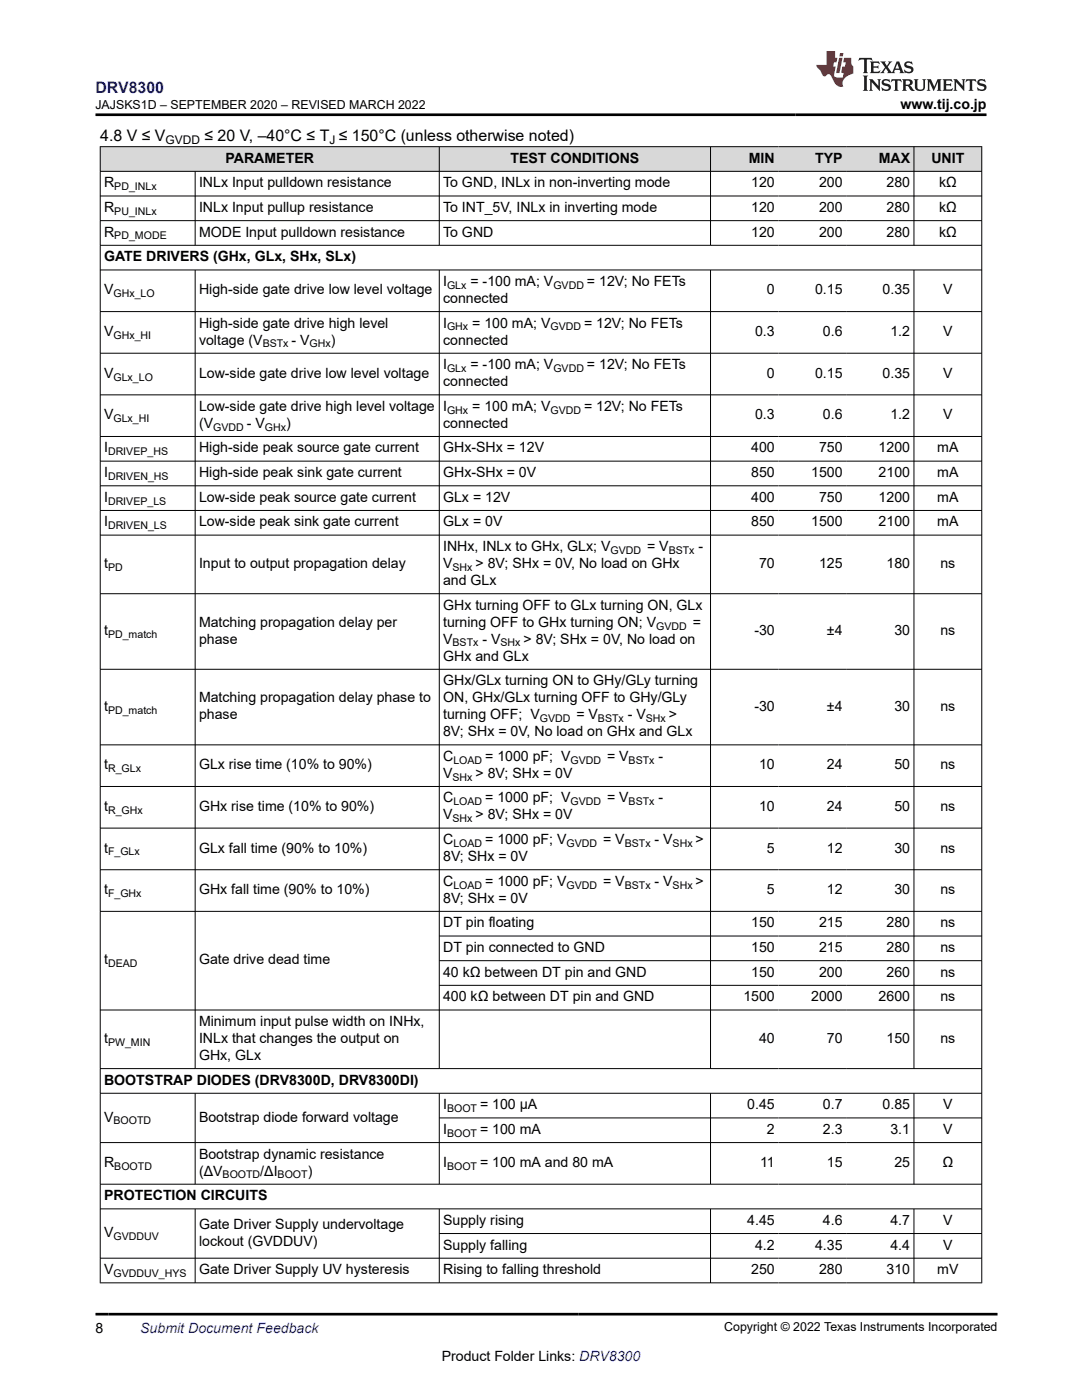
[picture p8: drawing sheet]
<svg xmlns="http://www.w3.org/2000/svg" width="216mm" height="279mm" viewBox="0 0 216 279" stroke-linecap="round" stroke-linejoin="round" font-family="sans-serif">
<defs><g id="words">
<text font-size="3.2" fill="#00f" x="19.1" y="18.6">DRV8300</text>
<g font-size="3.2">
<text x="20" y="28.1">4.8 V ≤ V</text>
<text x="40.8" y="28.1">≤ 20 V, –40°C ≤ T ≤ 150°C (unless otherwise noted)</text>
</g>
<g font-size="2.8">
<text x="179.7" y="21.7">www.tij.co.jp</text>
<text x="45" y="32.5">PARAMETER</text>
<text x="101.9" y="32.5">TEST CONDITIONS</text>
<text x="149.4" y="32.5">MIN</text>
<text x="162.6" y="32.5">TYP</text>
<text x="175.3" y="32.5">MAX</text>
<text x="185.8" y="32.5">UNIT</text>
<text x="20.8" y="37.4">R</text>
<text x="39.7" y="37.4">INLx Input pulldown resistance</text>
<text x="88.4" y="37.4">To GND, INLx in non-inverting mode</text>
<text x="149.9" y="37.4">120</text>
<text x="163.4" y="37.4">200</text>
<text x="176.9" y="37.4">280</text>
<text x="187.4" y="37.4">kΩ</text>
<text x="20.8" y="42.3">R</text>
<text x="20.8" y="47.2">R</text>
<text x="39.7" y="42.3">INLx Input pullup resistance</text>
<text x="39.7" y="47.2">MODE Input pulldown resistance</text>
<text x="88.4" y="42.3">To INT_5V, INLx in inverting mode</text>
<text x="88.4" y="47.2">To GND</text>
<text x="149.9" y="42.3">120</text>
<text x="149.9" y="47.2">120</text>
<text x="163.4" y="42.3">200</text>
<text x="163.4" y="47.2">200</text>
<text x="176.9" y="42.3">280</text>
<text x="176.9" y="47.2">280</text>
<text x="187.4" y="42.3">kΩ</text>
<text x="187.4" y="47.2">kΩ</text>
<text x="20.8" y="52.1">GATE DRIVERS (GHx, GLx, SHx, SLx)</text>
<text x="20.8" y="58.8">V</text>
<text x="39.7" y="58.8">High-side gate drive low level voltage</text>
<text x="88.4" y="57.1">I</text>
<text x="93.9" y="57.1">= -100 mA; V</text>
<text x="117.1" y="57.1">= 12V; No FETs</text>
<text x="153" y="58.8">0</text>
<text x="162.6" y="58.8">0.15</text>
<text x="176.1" y="58.8">0.35</text>
<text x="188.2" y="58.8">V</text>
<text x="39.7" y="65.4">High-side gate drive high level</text>
<text x="88.4" y="60.5">connected</text>
<text x="88.4" y="65.4">I</text>
<text x="94.2" y="65.4">= 100 mA; V</text>
<text x="116.5" y="65.4">= 12V; No FETs</text>
<text x="20.8" y="67.1">V</text>
<text x="39.7" y="68.8">voltage (V</text>
<text x="58.2" y="68.8">- V</text>
<text x="66" y="68.8">)</text>
<text x="88.4" y="68.8">connected</text>
<text x="150.7" y="67.1">0.3</text>
<text x="164.2" y="67.1">0.6</text>
<text x="177.7" y="67.1">1.2</text>
<text x="188.2" y="67.1">V</text>
<text x="20.8" y="75.4">V</text>
<text x="39.7" y="75.4">Low-side gate drive low level voltage</text>
<text x="88.4" y="73.7">I</text>
<text x="88.4" y="77.1">connected</text>
<text x="93.9" y="73.7">= -100 mA; V</text>
<text x="117.1" y="73.7">= 12V; No FETs</text>
<text x="153" y="75.4">0</text>
<text x="162.6" y="75.4">0.15</text>
<text x="176.1" y="75.4">0.35</text>
<text x="188.2" y="75.4">V</text>
<text x="20.8" y="83.7">V</text>
<text x="39.7" y="82">Low-side gate drive high level voltage</text>
<text x="88.4" y="82">I</text>
<text x="94.2" y="82">= 100 mA; V</text>
<text x="116.5" y="82">= 12V; No FETs</text>
<text x="150.7" y="83.7">0.3</text>
<text x="164.2" y="83.7">0.6</text>
<text x="177.7" y="83.7">1.2</text>
<text x="188.2" y="83.7">V</text>
<text x="39.7" y="85.4">(V</text>
<text x="49.2" y="85.4">- V</text>
<text x="57.1" y="85.4">)</text>
<text x="88.4" y="85.4">connected</text>
<text x="20.8" y="90.3">I</text>
<text x="20.8" y="95.2">I</text>
<text x="39.7" y="90.3">High-side peak source gate current</text>
<text x="39.7" y="95.2">High-side peak sink gate current</text>
<text x="88.4" y="90.3">GHx-SHx = 12V</text>
<text x="88.4" y="95.2">GHx-SHx = 0V</text>
<text x="149.9" y="90.3">400</text>
<text x="149.9" y="95.2">850</text>
<text x="161.9" y="95.2">1500</text>
<text x="163.4" y="90.3">750</text>
<text x="175.3" y="90.3">1200</text>
<text x="175.3" y="95.2">2100</text>
<text x="187" y="90.3">mA</text>
<text x="187" y="95.2">mA</text>
<text x="20.8" y="100.1">I</text>
<text x="39.7" y="100.1">Low-side peak source gate current</text>
<text x="88.4" y="100.1">GLx = 12V</text>
<text x="149.9" y="100.1">400</text>
<text x="163.4" y="100.1">750</text>
<text x="175.3" y="100.1">1200</text>
<text x="187" y="100.1">mA</text>
<text x="20.8" y="105.1">I</text>
<text x="39.7" y="105.1">Low-side peak sink gate current</text>
<text x="88.4" y="105.1">GLx = 0V</text>
<text x="149.9" y="105.1">850</text>
<text x="161.9" y="105.1">1500</text>
<text x="175.3" y="105.1">2100</text>
<text x="187" y="105.1">mA</text>
<text x="20.8" y="113.4">t</text>
<text x="39.7" y="113.4">Input to output propagation delay</text>
<text x="88.4" y="110">INHx, INLx to GHx, GLx; V</text>
<text x="88.4" y="113.4">V</text>
<text x="94.9" y="113.4">&gt; 8V; SHx = 0V, No load on GHx</text>
<text x="129.1" y="110">= V</text>
<text x="139.4" y="110">-</text>
<text x="151.5" y="113.4">70</text>
<text x="163.4" y="113.4">125</text>
<text x="176.9" y="113.4">180</text>
<text x="187.6" y="113.4">ns</text>
<text x="88.4" y="116.8">and GLx</text>
<text x="39.7" y="125.1">Matching propagation delay per</text>
<text x="88.4" y="121.7">GHx turning OFF to GLx turning ON, GLx</text>
<text x="88.4" y="125.1">turning OFF to GHx turning ON; V</text>
<text x="138.2" y="125.1">=</text>
<text x="20.8" y="126.8">t</text>
<text x="39.7" y="128.5">phase</text>
<text x="88.4" y="128.5">V</text>
<text x="88.4" y="131.8">GHx and GLx</text>
<text x="96.3" y="128.5">- V</text>
<text x="104.5" y="128.5">&gt; 8V; SHx = 0V, No load on</text>
<text x="150.5" y="126.8">-30</text>
<text x="165" y="126.8">±4</text>
<text x="178.5" y="126.8">30</text>
<text x="187.6" y="126.8">ns</text>
<text x="88.4" y="136.8">GHx/GLx turning ON to GHy/GLy turning</text>
<text x="20.8" y="141.8">t</text>
<text x="39.7" y="140.1">Matching propagation delay phase to</text>
<text x="39.7" y="143.5">phase</text>
<text x="88.4" y="140.1">ON, GHx/GLx turning OFF to GHy/GLy</text>
<text x="88.4" y="143.5">turning OFF; V</text>
<text x="115" y="143.5">= V</text>
<text x="125.3" y="143.5">- V</text>
<text x="133.5" y="143.5">&gt;</text>
<text x="150.5" y="141.8">-30</text>
<text x="165" y="141.8">±4</text>
<text x="178.5" y="141.8">30</text>
<text x="187.6" y="141.8">ns</text>
<text x="88.4" y="146.9">8V; SHx = 0V, No load on GHx and GLx</text>
<text x="20.8" y="153.5">t</text>
<text x="39.7" y="153.5">GLx rise time (10% to 90%)</text>
<text x="88.4" y="151.8">C</text>
<text x="88.4" y="155.2">V</text>
<text x="94.9" y="155.2">&gt; 8V; SHx = 0V</text>
<text x="96.8" y="151.8">= 1000 pF; V</text>
<text x="121.1" y="151.8">= V</text>
<text x="131.4" y="151.8">-</text>
<text x="151.5" y="153.5">10</text>
<text x="165" y="153.5">24</text>
<text x="178.5" y="153.5">50</text>
<text x="187.6" y="153.5">ns</text>
<text x="20.8" y="161.8">t</text>
<text x="39.7" y="161.8">GHx rise time (10% to 90%)</text>
<text x="88.4" y="160.2">C</text>
<text x="96.8" y="160.2">= 1000 pF; V</text>
<text x="121.1" y="160.2">= V</text>
<text x="131.4" y="160.2">-</text>
<text x="151.5" y="161.8">10</text>
<text x="165" y="161.8">24</text>
<text x="178.5" y="161.8">50</text>
<text x="187.6" y="161.8">ns</text>
<text x="88.4" y="163.5">V</text>
<text x="94.9" y="163.5">&gt; 8V; SHx = 0V</text>
<text x="20.8" y="170.2">t</text>
<text x="39.7" y="170.2">GLx fall time (90% to 10%)</text>
<text x="88.4" y="168.5">C</text>
<text x="88.4" y="171.8">8V; SHx = 0V</text>
<text x="96.8" y="168.5">= 1000 pF; V</text>
<text x="120.3" y="168.5">= V</text>
<text x="130.6" y="168.5">- V</text>
<text x="138.8" y="168.5">&gt;</text>
<text x="153" y="170.2">5</text>
<text x="165" y="170.2">12</text>
<text x="178.5" y="170.2">30</text>
<text x="187.6" y="170.2">ns</text>
<text x="20.8" y="178.5">t</text>
<text x="39.7" y="178.5">GHx fall time (90% to 10%)</text>
<text x="88.4" y="176.8">C</text>
<text x="96.8" y="176.8">= 1000 pF; V</text>
<text x="120.3" y="176.8">= V</text>
<text x="130.6" y="176.8">- V</text>
<text x="138.8" y="176.8">&gt;</text>
<text x="153" y="178.5">5</text>
<text x="165" y="178.5">12</text>
<text x="178.5" y="178.5">30</text>
<text x="187.6" y="178.5">ns</text>
<text x="88.4" y="185.1">DT pin floating</text>
<text x="88.4" y="180.2">8V; SHx = 0V</text>
<text x="149.9" y="185.1">150</text>
<text x="163.4" y="185.1">215</text>
<text x="176.9" y="185.1">280</text>
<text x="187.6" y="185.1">ns</text>
<text x="88.4" y="190">DT pin connected to GND</text>
<text x="149.9" y="190">150</text>
<text x="163.4" y="190">215</text>
<text x="176.9" y="190">280</text>
<text x="187.6" y="190">ns</text>
<text x="20.8" y="192.5">t</text>
<text x="39.7" y="192.5">Gate drive dead time</text>
<text x="88.4" y="194.9">40 kΩ between DT pin and GND</text>
<text x="149.9" y="194.9">150</text>
<text x="163.4" y="194.9">200</text>
<text x="176.9" y="194.9">260</text>
<text x="187.6" y="194.9">ns</text>
<text x="88.4" y="199.8">400 kΩ between DT pin and GND</text>
<text x="148.3" y="199.8">1500</text>
<text x="161.9" y="199.8">2000</text>
<text x="175.3" y="199.8">2600</text>
<text x="187.6" y="199.8">ns</text>
<text x="20.8" y="208.1">t</text>
<text x="39.7" y="204.8">Minimum input pulse width on INHx,</text>
<text x="39.7" y="208.1">INLx that changes the output on</text>
<text x="151.5" y="208.1">40</text>
<text x="165" y="208.1">70</text>
<text x="176.9" y="208.1">150</text>
<text x="187.6" y="208.1">ns</text>
<text x="39.7" y="211.5">GHx, GLx</text>
<text x="20.8" y="216.5">BOOTSTRAP DIODES (DRV8300D, DRV8300DI)</text>
<text x="88.4" y="221.4">I</text>
<text x="95.8" y="221.4">= 100 µA</text>
<text x="149.1" y="221.4">0.45</text>
<text x="164.2" y="221.4">0.7</text>
<text x="176.1" y="221.4">0.85</text>
<text x="188.2" y="221.4">V</text>
<text x="20.8" y="223.8">V</text>
<text x="39.7" y="223.8">Bootstrap diode forward voltage</text>
<text x="88.4" y="226.3">I</text>
<text x="95.8" y="226.3">= 100 mA</text>
<text x="153" y="226.3">2</text>
<text x="164.2" y="226.3">2.3</text>
<text x="177.7" y="226.3">3.1</text>
<text x="188.2" y="226.3">V</text>
<text x="20.8" y="232.9">R</text>
<text x="39.7" y="231.2">Bootstrap dynamic resistance</text>
<text x="88.4" y="232.9">I</text>
<text x="95.8" y="232.9">= 100 mA and 80 mA</text>
<text x="151.7" y="232.9">11</text>
<text x="165" y="232.9">15</text>
<text x="178.5" y="232.9">25</text>
<text x="188" y="232.9">Ω</text>
<text x="20.8" y="239.5">PROTECTION CIRCUITS</text>
<text x="39.7" y="234.6">(ΔV</text>
<text x="51.9" y="234.6">/ΔI</text>
<text x="61.4" y="234.6">)</text>
<text x="39.7" y="245.2">Gate Driver Supply undervoltage</text>
<text x="88.4" y="244.4">Supply rising</text>
<text x="149.1" y="244.4">4.45</text>
<text x="164.2" y="244.4">4.6</text>
<text x="177.7" y="244.4">4.7</text>
<text x="188.2" y="244.4">V</text>
<text x="20.8" y="246.9">V</text>
<text x="39.7" y="248.6">lockout (GVDDUV)</text>
<text x="88.4" y="249.4">Supply falling</text>
<text x="150.7" y="249.4">4.2</text>
<text x="162.6" y="249.4">4.35</text>
<text x="177.7" y="249.4">4.4</text>
<text x="188.2" y="249.4">V</text>
<text x="20.8" y="254.3">V</text>
<text x="39.7" y="254.3">Gate Driver Supply UV hysteresis</text>
<text x="88.4" y="254.3">Rising to falling threshold</text>
<text x="149.9" y="254.3">250</text>
<text x="163.4" y="254.3">280</text>
<text x="176.9" y="254.3">310</text>
<text x="187" y="254.3">mV</text>
<text x="19.1" y="266">8</text>
<text x="88.1" y="271.7">Product Folder Links: DRV8300</text>
</g>
<text font-size="2.8" fill="#00f" x="28" y="266">Submit Document Feedback</text>
<g font-size="2.5">
<text x="19.1" y="21.8">JAJSKS1D – SEPTEMBER 2020 – REVISED MARCH 2022</text>
<text x="144.5" y="265.7">Copyright © 2022 Texas Instruments Incorporated</text>
</g>
<g font-size="2.4">
<text x="33" y="28.8">GVDD</text>
<text x="65.7" y="28.8">J</text>
</g>
<g font-size="2.1">
<text x="22.8" y="37.9">PD_INLx</text>
<text x="22.8" y="42.9">PU_INLx</text>
<text x="22.8" y="47.8">PD_MODE</text>
<text x="22.6" y="59.3">GHx_LO</text>
<text x="89.2" y="57.6">GLx</text>
<text x="110.4" y="57.6">GVDD</text>
<text x="89.2" y="65.9">GHx</text>
<text x="109.8" y="65.9">GVDD</text>
<text x="22.6" y="67.6">GHx_HI</text>
<text x="52.4" y="69.3">BSTx</text>
<text x="61.8" y="69.3">GHx</text>
<text x="22.6" y="75.9">GLx_LO</text>
<text x="89.2" y="74.2">GLx</text>
<text x="110.4" y="74.2">GVDD</text>
<text x="89.2" y="82.6">GHx</text>
<text x="109.8" y="82.6">GVDD</text>
<text x="22.6" y="84.3">GLx_HI</text>
<text x="42.5" y="85.9">GVDD</text>
<text x="52.8" y="85.9">GHx</text>
<text x="21.6" y="90.9">DRIVEP_HS</text>
<text x="21.6" y="95.8">DRIVEN_HS</text>
<text x="21.6" y="100.7">DRIVEP_LS</text>
<text x="21.6" y="105.6">DRIVEN_LS</text>
<text x="21.6" y="113.9">PD</text>
<text x="90.3" y="113.9">SHx</text>
<text x="121.8" y="110.6">GVDD</text>
<text x="133.4" y="110.6">BSTx</text>
<text x="130.9" y="125.6">GVDD</text>
<text x="21.6" y="127.3">PD_match</text>
<text x="90.3" y="129">BSTx</text>
<text x="99.9" y="129">SHx</text>
<text x="21.6" y="142.4">PD_match</text>
<text x="107.7" y="144.1">GVDD</text>
<text x="119.3" y="144.1">BSTx</text>
<text x="128.9" y="144.1">SHx</text>
<text x="21.6" y="154.1">R_GLx</text>
<text x="90.3" y="155.8">SHx</text>
<text x="90.5" y="152.4">LOAD</text>
<text x="113.8" y="152.4">GVDD</text>
<text x="125.4" y="152.4">BSTx</text>
<text x="90.5" y="160.7">LOAD</text>
<text x="113.8" y="160.7">GVDD</text>
<text x="125.4" y="160.7">BSTx</text>
<text x="21.6" y="162.4">R_GHx</text>
<text x="90.3" y="164.1">SHx</text>
<text x="21.6" y="170.7">F_GLx</text>
<text x="90.5" y="169">LOAD</text>
<text x="113.1" y="169">GVDD</text>
<text x="124.7" y="169">BSTx</text>
<text x="134.2" y="169">SHx</text>
<text x="21.6" y="179">F_GHx</text>
<text x="90.5" y="177.3">LOAD</text>
<text x="113.1" y="177.3">GVDD</text>
<text x="124.7" y="177.3">BSTx</text>
<text x="134.2" y="177.3">SHx</text>
<text x="21.6" y="193">DEAD</text>
<text x="21.6" y="208.7">PW_MIN</text>
<text x="89.2" y="221.9">BOOT</text>
<text x="22.6" y="224.4">BOOTD</text>
<text x="89.2" y="226.9">BOOT</text>
<text x="22.8" y="233.5">BOOTD</text>
<text x="89.2" y="233.5">BOOT</text>
<text x="44.4" y="235.2">BOOTD</text>
<text x="55.4" y="235.2">BOOT</text>
<text x="22.6" y="247.5">GVDDUV</text>
<text x="22.6" y="254.9">GVDDUV_HYS</text>
</g>
</g></defs>
<g fill="#d8d8d8">
<path d="M20 29.3h175.9v4.9h-175.9z" fill-rule="evenodd"/>
<path d="M20.1 29.3h67.5v4.8h-67.5z" fill-rule="evenodd"/>
<path d="M87.7 29.3h54v4.8h-54z" fill-rule="evenodd"/>
<path d="M141.8 29.3h13.5v4.8h-13.5z" fill-rule="evenodd"/>
<path d="M155.3 29.3h13.5v4.8h-13.5z" fill-rule="evenodd"/>
<path d="M168.8 29.3h13.5v4.8h-13.5z" fill-rule="evenodd"/>
<path d="M182.4 29.3h13.4v4.8h-13.4z" fill-rule="evenodd"/>
</g>
<g fill="none" stroke="#000" stroke-width=".2">
<path d="M19.9 29.3h176.1M19.9 34.2h176.1M19.9 39.1h176.1M20 29.2v226.9M38.9 34.2v14.8M87.7 29.2v19.8M141.8 29.2v19.8M182.4 29.2v19.8M195.9 29.2v226.9M19.9 44h176.1M19.9 49h176.1M19.9 53.9h176.1"/>
<path d="M38.9 53.9v159.4M87.7 53.9v159.4M141.8 53.9v159.4M182.4 53.9v159.4M19.9 62.2h176.1M19.9 70.5h176.1M19.9 78.8h176.1M19.9 87.1h176.1M19.9 92h176.1M19.9 97h176.1M19.9 101.9h176.1M19.9 106.8h176.1"/>
<path d="M19.9 118.5h176.1M19.9 133.6h176.1M19.9 148.7h176.1M19.9 157h176.1M19.9 165.3h176.1M19.9 173.6h176.1M19.9 181.9h176.1M87.7 186.8h108.3M87.7 191.7h108.3M87.7 196.6h108.3M19.9 213.3h176.1M19.9 218.2h176.1"/>
<path d="M38.9 218.2v18.2M87.7 218.2v18.2M141.8 218.2v18.2M182.4 218.2v18.2M196 201.6h-176.1M19.9 228h176.1M19.9 236.3h176.1M87.7 223.1h108.3M19.9 241.3h176.1M19.9 251.1h176.1M19.9 256h176.1M38.9 241.3v14.8"/>
<path d="M87.7 241.3v14.8M87.7 246.2h108.3M141.8 241.3v14.8M182.4 241.3v14.8"/>
</g>
<path d="M171.5 11.6l-.2 .5 .5-.2h.6v.1v2.2l-.2 .4h1l-.2-.4v-2.2v-.1h.5l.6 .2-.2-.5zM173.6 12.3l.2 .4v1.5l-.2 .4h1.9l.1-.6a1.08 1.08 0 0 1-1.3 .2v-.7h.6l.4 .2v-.7l-.4 .2h-.6v-.5l.2-.2a1 1 0 0 1 1 .3l-.1-.5zM175.7 12.3l.9 1.1-1 1.2h.9l-.2-.2 .5-.8 .4 .8-.2 .2h1.6l-.2-.2 .2-.5h.9l.1 .5-.1 .2h.9l-.2-.3-.8-2h-.5l-.9 2.2-.9-1.1 .9-1.1h-.8l.2 .2-.4 .6-.4-.6 .2-.2zM179 12.7l.4 1h-.7zM180.7 12.4a.65 .65 0 0 0-.2 .7 .65 .65 0 0 0 .6 .5l.6 .1 .1 .3a.79 .79 0 0 1-.7 .4 .79 .79 0 0 1-.7-.5l.1 .7 .2-.1a.93 .93 0 0 0 1.1 .1 .93 .93 0 0 0 .4-1 1.46 1.46 0 0 0-1.2-.6l-.1-.3a1.09 1.09 0 0 1 1.2 .2l-.2-.6-.1 .1-.5-.2zM172.2 15.1l.2 .4v2.2l-.2 .4h1l-.2-.4v-2.2l.2-.4zM173.4 15.8l.2 .4v1.5l-.2 .4h.8l-.3-.4 .1-1.3 1.6 1.8v-2l.2-.4h-.7l.1 .2 .1 1.1-1.2-1.3zM176.2 15.9a.65 .65 0 0 0-.2 .8 .65 .65 0 0 0 .6 .4l.6 .2 .1 .2a.79 .79 0 0 1-.7 .4 .79 .79 0 0 1-.7-.5l.1 .7 .2-.1a.93 .93 0 0 0 1.1 .1 .93 .93 0 0 0 .4-.9 1.46 1.46 0 0 0-1.2-.6l-.1-.4a1.09 1.09 0 0 1 1.2 .2l-.1-.6-.2 .1-.5-.1zM177.9 15.8l-.1 .6a.63 .63 0 0 1 .8-.3v1.6l-.3 .4h1l-.2-.4v-1.6a.66 .66 0 0 1 .8 .3l-.1-.6zM180 15.8l.2 .4v1.5l-.2 .4h1l-.2-.2-.1-.7h.5l.1 .2a.79 .79 0 0 0 1.2 .6l-1-.9a.61 .61 0 0 0 .6-.6 .61 .61 0 0 0-.5-.7zM180.8 16.1h.1a.47 .47 0 0 1 .5 .1 .47 .47 0 0 1 .1 .5l-.1 .1-.7 .1zM182.3 15.8l.2 .2a2.27 2.27 0 0 0 .4 2 1.04 1.04 0 0 0 1.7-.7v-1.3l.2-.2h-.8l.2 .4v1.1a.6 .6 0 0 1-.6 .6 .6 .6 0 0 1-.6-.6v-1.1l.3-.4zM184.9 15.8l.2 .4v1.5l-.2 .4h.8l-.3-.4v-1.4l.9 1.9 .9-1.9v1.4l-.3 .4h1l-.2-.4v-1.5l.2-.4h-.8l-.7 1.5-.6-1.5zM188.1 15.8l.2 .4v1.5l-.2 .4h1.9l.1-.6a1.09 1.09 0 0 1-1.3 .2v-.7h.6l.4 .2v-.6l-.4 .2h-.6v-.6l.2-.1a1.01 1.01 0 0 1 1 .3l-.1-.6zM190.2 15.8l.3 .4v1.5l-.3 .4h.8l-.2-.4v-1.3l1.6 1.8v-2l.2-.4h-.7l.2 .2v1.1l-1.2-1.3zM192.8 15.8l-.1 .6a.63 .63 0 0 1 .8-.3v1.6l-.3 .4h1l-.2-.4v-1.6a.66 .66 0 0 1 .8 .3l-.1-.6zM195.2 15.9a.65 .65 0 0 0-.2 .8 .65 .65 0 0 0 .6 .4l.6 .2 .2 .2a.79 .79 0 0 1-.7 .4 .79 .79 0 0 1-.7-.5l.1 .7 .2-.1a.93 .93 0 0 0 1 .1 .93 .93 0 0 0 .5-.9 1.46 1.46 0 0 0-1.3-.6v-.4a1.09 1.09 0 0 1 1.2 .2l-.2-.6-.2 .1-.5-.1z" fill="#231f20"/>
<path d="M164.9 10.2v2.8h-2l.1 .3 .8 1a.95 .95 0 0 0 1 .9 .59 .59 0 0 1 .5-.4 .59 .59 0 0 1 .5 .4l.4 .7a1.59 1.59 0 0 0 2.1 1.4 1.61 1.61 0 0 1 1-2.3l1-.3-.1-1.5a1.59 1.59 0 0 1-.3-1.7h-1.5l-.2 .9h.6l-.2 .9h-.5l-.2 1v.2l.4 .1-.1 .9h-.7a.73 .73 0 0 1-1-.7l.3-1.5h-.5l.1-.9h.5l.2-.9h-.5v-1.3zM167.4 11.5l-.6 3.1h.7l.6-3.1zM167.6 10.6l-.1 .6h.7l.1-.6z" fill="#ed1c24"/>
<path d="M19.1 22.9h177.8M19.1 262.3h179.9" fill="none" stroke="#000" stroke-width=".53"/>
<use href="#words"/>
</svg>
